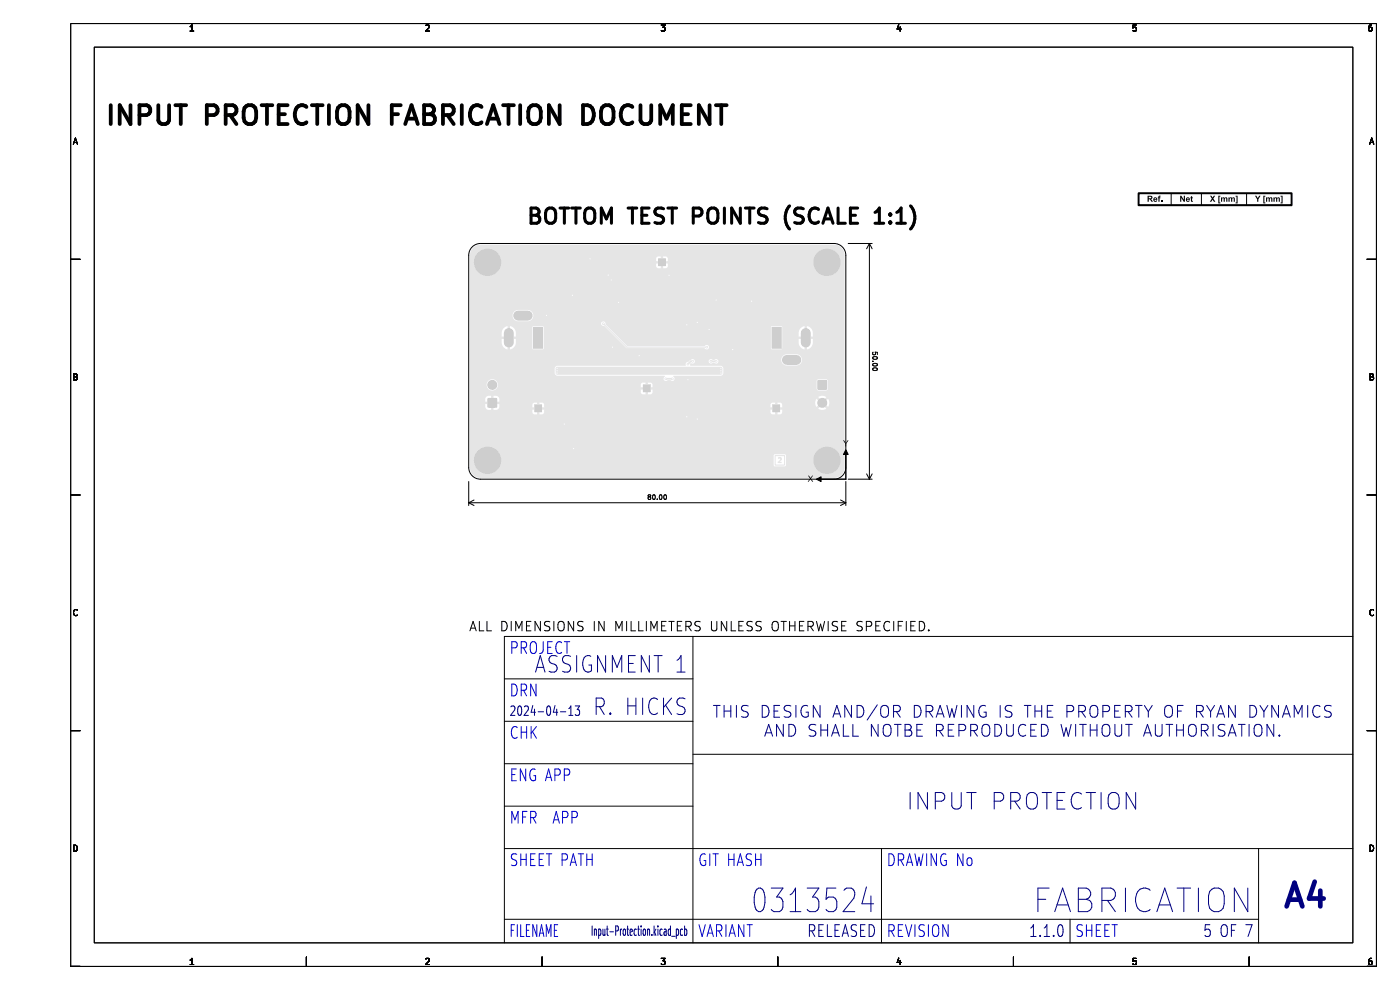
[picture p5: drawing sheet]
<svg xmlns="http://www.w3.org/2000/svg" width="297mm" height="210mm" viewBox="0 0 297 210" stroke-linecap="round" stroke-linejoin="round" font-family="sans-serif">
<defs><g id="words">
<g font-size="6.7" fill="#fff">
<text x="221.9" y="194">FABRICATION</text>
<text x="273" y="192.5">A4</text>
</g>
<g font-size="5.3" fill="#fff">
<text x="22" y="26.5">INPUT PROTECTION FABRICATION DOCUMENT</text>
<text x="163.5" y="194">0313524</text>
</g>
<text font-size="4.7" fill="#fff" x="194.5" y="171.8">INPUT PROTECTION</text>
<text font-size="4.3" fill="#fff" x="114.5" y="47.5">BOTTOM TEST POINTS (SCALE 1:1)</text>
<g font-size="4" fill="#fff">
<text x="117.1" y="143">ASSIGNMENT 1</text>
<text x="126.7" y="152">R. HICKS</text>
</g>
<text font-size="3.3" fill="#fff" x="108.6" y="154.3">THIS DESIGN AND/OR DRAWING IS THE PROPERTY OF RYAN DYNAMICSAND SHALL NOTBE REPRODUCED WITHOUT A</text>
<g font-size="2.7" fill="#fff">
<text x="102.7" y="133.9">ALL DIMENSIONS IN MILLIMETERS UNLESS OTHERWISE SPECIFIED.</text>
<text x="108" y="138.5">PROJECT</text>
<text x="108" y="147.5">DRN</text>
<text x="108" y="156.5">CHK</text>
<text x="108" y="165.5">ENG APP</text>
<text x="108" y="174.5">MFR APP</text>
<text x="108" y="183.5">SHEET PATH</text>
<text x="148" y="183.5">GIT HASH</text>
<text x="188" y="183.5">DRAWING No</text>
<text x="148" y="198.8">VARIANT</text>
<text x="173.2" y="198.8">RELEASED</text>
<text x="188" y="198.8">REVISION</text>
<text x="218" y="198.8">1.1.0</text>
<text x="228" y="198.8">SHEET</text>
<text x="256.4" y="198.8">5 OF 7</text>
</g>
<g font-size="2" fill="#fff">
<text x="108" y="152">2024-04-13</text>
<text x="108" y="198.8">FILENAME</text>
</g>
<g font-size="1.7" fill="#fff">
<text x="40" y="6.6">1</text>
<text x="90" y="6.6">2</text>
<text x="140" y="6.6">3</text>
<text x="190" y="6.6">4</text>
<text x="240" y="6.6">5</text>
<text x="290" y="6.6">6</text>
<text x="15.5" y="30.6">A</text>
<text x="290.5" y="30.6">A</text>
<text x="15.5" y="80.6">B</text>
<text x="290.5" y="80.6">B</text>
<text x="15.5" y="130.6">C</text>
<text x="290.5" y="130.6">C</text>
<text x="15.5" y="180.6">D</text>
<text x="290.5" y="180.6">D</text>
<text x="40" y="204.7">1</text>
<text x="90" y="204.7">2</text>
<text x="140" y="204.7">3</text>
<text x="190" y="204.7">4</text>
<text x="240" y="204.7">5</text>
<text x="290" y="204.7">6</text>
</g>
<g font-size="1.3" fill="#fff">
<text x="185.1" y="74.6" transform="rotate(90 185.1 74.6)">50.00</text>
<text x="137.4" y="106">80.00</text>
<text x="125.1" y="198.5">Input-Protection.kicad_pcb</text>
</g>
</g></defs>
<path d="M100.4 52.2l1-.5h.5h75a2.5 2.5 0 0 1 2.5 2.4v45a2.5 2.5 0 0 1-2.5 2.5h-75a2.5 2.5 0 0 1-2.5-2.5v-45a2.5 2.5 0 0 1 1-1.9z" fill="none" stroke="#000" stroke-width=".21"/>
<path d="M165.2 97.2l.3-.1 .2 .3-.6 .7h.6" fill="none" stroke="#e5e5e5" stroke-width=".25"/>
<path d="M164.4 96.7h2v1.9h-2z" fill="none" stroke="#e5e5e5" stroke-width=".21"/>
<g fill="#e5e5e5">
<path d="M163.9 85.9h1.5v1.5h-1.5z" fill-rule="evenodd"/>
<path d="M163.7 69.4h2v4.5h-2z" fill-rule="evenodd"/>
</g>
<path d="M166.9 76.4h2M170.9 70.7v2" fill="none" stroke="#e5e5e5" stroke-width="2"/>
<circle cx="175.4" cy="55.7" r="2.85" fill="#e5e5e5"/>
<g fill="#e5e5e5">
<path d="M113.4 85.9h1.5v1.5h-1.5z" fill-rule="evenodd"/>
<path d="M113.1 69.4h2v4.5h-2z" fill-rule="evenodd"/>
</g>
<path d="M107.9 70.7v2M109.9 67h2" fill="none" stroke="#e5e5e5" stroke-width="2"/>
<g fill="#e5e5e5">
<path d="M173.5 80.7h1.9v1.9h-1.9z" fill-rule="evenodd"/>
<path d="M103.5 84.5h1.9v1.9h-1.9z" fill-rule="evenodd"/>
<path d="M136.4 81.7h1.5v1.4h-1.5z" fill-rule="evenodd"/>
<path d="M139.7 54.9h1.5v1.5h-1.5z" fill-rule="evenodd"/>
</g>
<g fill="#e5e5e5">
<circle cx="174.4" cy="85.5" r="1"/>
<circle cx="175.4" cy="97.7" r="2.85"/>
<circle cx="104.4" cy="81.7" r="1"/>
<circle cx="103.4" cy="55.7" r="2.85"/>
<circle cx="103.4" cy="97.7" r="2.85"/>
<circle cx="152.9" cy="78.6" r=".28"/>
<circle cx="118.2" cy="78.6" r=".28"/>
<circle cx="118.2" cy="79.1" r=".28"/>
<circle cx="152.9" cy="79.1" r=".28"/>
<circle cx="152.9" cy="78.1" r=".28"/>
<circle cx="118.2" cy="78.1" r=".28"/>
<circle cx="150.8" cy="76.6" r=".28"/>
<circle cx="142.6" cy="80.3" r=".28"/>
<circle cx="141.2" cy="80.3" r=".28"/>
<circle cx="146.9" cy="76.6" r=".28"/>
<circle cx="151.9" cy="76.6" r=".27"/>
<circle cx="145.9" cy="77.3" r=".28"/>
<circle cx="129.9" cy="73.6" r=".28"/>
<circle cx="115.9" cy="66.9" r=".27"/>
<circle cx="159.4" cy="63.9" r=".28"/>
<circle cx="135.6" cy="75.4" r=".27"/>
<circle cx="129" cy="58.3" r=".27"/>
<circle cx="121.4" cy="62.7" r=".27"/>
<circle cx="147.9" cy="88.9" r=".28"/>
<circle cx="119.7" cy="90" r=".28"/>
<circle cx="145.9" cy="80.5" r=".27"/>
<circle cx="125.2" cy="54.9" r=".28"/>
<circle cx="155.4" cy="74.2" r=".28"/>
<circle cx="129.7" cy="59.4" r=".27"/>
<circle cx="121.7" cy="95.2" r=".28"/>
<circle cx="131.2" cy="64.1" r=".28"/>
<circle cx="145.7" cy="68.9" r=".28"/>
<circle cx="145.7" cy="88.4" r=".28"/>
<circle cx="151.9" cy="63.6" r=".27"/>
<circle cx="147.9" cy="68.4" r=".28"/>
<circle cx="150.4" cy="69.9" r=".28"/>
<circle cx="141.9" cy="58.4" r=".28"/>
<circle cx="149.9" cy="73.6" r=".28"/>
<circle cx="128" cy="68.7" r=".28"/>
</g>
<path d="M146.9 76.7h-.4l-.6 .6M150.8 76.7h1.1M141.2 80.4h1.4" fill="none" stroke="#e5e5e5" stroke-width=".35"/>
<path d="M128 68.6l5 5.1h16.9" fill="none" stroke="#e5e5e5" stroke-width=".21"/>
<g fill="#e5e5e5">
<path d="M100.3 52.7l.7-.6 .9-.2h75a2.25 2.25 0 0 1 2.3 2.2v.8h-37.5l-.3-.4-.7-.1v1h1v-.5h37.5v.7h-38.4l-.2-.3-.4 .1v-1l-.9 .1-.1 .9h1a.35 .35 0 0 0 .1 .6 .35 .35 0 0 0 .5-.4h38.4v.8h-37.5v-.5h-1v1h-.5v-1h-1v.7l.4 .3h1.7l.4-.5h37.5v10.5h-66.1l-.1-.6-.6-.5-2.6-.1a1.2 1.2 0 0 0-1.1 1.2 1.2 1.2 0 0 0 1.1 1.3l2.6-.1a1.21 1.21 0 0 0 .7-1.2h66.1v3.6h-6.8v-.2a1.49 1.49 0 0 0-1.2-1.1v1h-.5v-1l-.6 .2h-4.2l-.1-.2h-2.1l-.2 .2v4.2h-13.1l-.4-.4-.6 .2h-16.3l-4.6-4.5a.51 .51 0 0 0-.4-.7 .51 .51 0 0 0-.6 .5 .51 .51 0 0 0 .7 .4l.2 .3h-13.1l-.1-.2h-2.1l-.2 .2v1.1h-3.5v-.2a1.49 1.49 0 0 0-1.2-1.1v1h-.5l-.1-1a1.5 1.5 0 0 0-1.2 1.3v.9h1v.5h-1l.1 1.1a1.49 1.49 0 0 0 1.2 1.1v-1h.5l.1 1a1.51 1.51 0 0 0 1.1-1.3v-.9h-1v-.5h1v-.9h3.5v3.5l.2 .1h2.1l.1-.2v-4.5h13.1l4.5 4.5h16.6a.48 .48 0 0 0 .6 .2 .48 .48 0 0 0 .3-.5h13.1l.2 .5h2.1l.1-.2v-4.5h4.2l-.6 .7-.1 1.3h1v.5h-1v.9a1.49 1.49 0 0 0 1.3 1.3v-1h.5l.1 1a1.51 1.51 0 0 0 1.1-1.3v-.9h-1v-.5h1v-.9h6.8v5.8h-9.1l-.2-.7-.5-.4-2.6-.1a1.2 1.2 0 0 0-1 1.5h-13.4l-.4-.4-.8 .2a.5 .5 0 0 0-.7-.1 .5 .5 0 0 0 0 .8 .5 .5 0 0 0 .8-.2l.3 .1a.48 .48 0 0 0 .5 .1 .48 .48 0 0 0 .3-.5h13.4a1.2 1.2 0 0 0 1 1h2.2l.6-.2a1.23 1.23 0 0 0 .5-1.1h9.1v1.8h-25.8l-.4-.5h-6.5a.31 .31 0 0 1-.1-.5 .31 .31 0 0 1 .5 0 .49 .49 0 0 0 .4-.7 .49 .49 0 0 0-.8 0l-.5 .4a.6 .6 0 0 0-.6 .8h-27.2l-.5 .5v1.2l.5 .4h22.7l.1 .2a.51 .51 0 0 0-.1 .8 .51 .51 0 0 0 .8-.1h.5a.51 .51 0 0 0 .8 0 .51 .51 0 0 0-.2-.8l.1-.1h10.1l.4-.5v-1.1h25.8v2.7h-3.6l-.3-.3h-1.7l-.4 .3v.8h-34.8l-.2-.4-.8-.1v1.1h1v-.6h34.8v.8h-35.7a.35 .35 0 0 0-.2-.3 .35 .35 0 0 0-.4 .1v-1.1l-.7 .1-.3 .4h-30.3v-.2a1.2 1.2 0 0 0-1.9-.7 1.2 1.2 0 0 0 .3 2.1 1.2 1.2 0 0 0 1.6-1.2h30.3v.6h1a.35 .35 0 0 0 .2 .5 .35 .35 0 0 0 .4-.3h35.7l.2 .3 .2 .1 1.6 .1 .4-.4v-1.7h3.6v2.4h-40.8v-.5h-1v.9h-.5v-.9h-1l.1 .7 .4 .2h1.6l.4-.4h40.8v2.1h-3.3l-.2-.7-.7 .7-.4-.4 .7-.7a1.48 1.48 0 0 0-1.7 0l.7 .7-.4 .4-.7-.7-67.3 .1-.2-.6-.5-.1h-.5v1h-.5v-1h-.8l-.5 .6v.6h1v.5h-1l.1 .8 .6 .5h.6v-1h.5v1l1-.2 .2-.4v-.7h-1v-.5h1v-.5h67.3l-.3 .6 .1 .6h-7.1l-.2-.4-.8-.1v1h1v-.5h7.1l.2 .4 .7-.7 .4 .4-.7 .6h-8.6l-.2-.3-.4 .1v-1l-.7 .1-.3 .4h-48l-.2-.4-.8-.1v1h1v-.5h48v.5h1l-.1 .2h-49.8l-.2-.3-.4 .1v-1l-.8 .1-.2 .9h1a.35 .35 0 0 0 .2 .6 .35 .35 0 0 0 .4-.4l49.8 .1a.35 .35 0 0 0 .4 .3 .35 .35 0 0 0 .3-.4h8.6v.1a1.48 1.48 0 0 0 1.7 0l-.7-.7 .4-.4 .7 .7 .2-1h3.3v2.1h-13.3v-.5h-1v1h-.5v-1h-1v.5h-48v-.5h-1v1h-.5v-1h-1v.5l.2 .4 .3 .1h1.6l.4-.5h48l.2 .4 .3 .1h1.6l.4-.5h13.3v9.2h-12.5l-.2-.3h-2.1l-.3 .3v2.1l.3 .2h2.2l.1-2.3h12.5v2.6a2.25 2.25 0 0 1-2.3 2.2h-75a2.25 2.25 0 0 1-2.2-2.2v-45.1l.1-.7z" fill-rule="evenodd"/>
<path d="M118.1 77.8h34.8l.3 .3v1.1l-.3 .3h-34.7l-.3-.3v-1.1z" fill-rule="evenodd"/>
</g>
<g fill="#fff">
<circle cx="152.9" cy="78.7" r=".13"/>
<circle cx="118.2" cy="78.7" r=".13"/>
<circle cx="118.2" cy="79.1" r=".12"/>
<circle cx="152.9" cy="79.1" r=".12"/>
<circle cx="152.9" cy="78.2" r=".13"/>
<circle cx="118.2" cy="78.2" r=".13"/>
<circle cx="150.8" cy="76.6" r=".12"/>
<circle cx="142.6" cy="80.3" r=".13"/>
<circle cx="141.2" cy="80.3" r=".13"/>
<circle cx="146.9" cy="76.6" r=".12"/>
<circle cx="151.9" cy="76.6" r=".12"/>
<circle cx="145.9" cy="77.3" r=".12"/>
<circle cx="129.9" cy="73.6" r=".13"/>
<circle cx="115.9" cy="66.9" r=".12"/>
<circle cx="159.4" cy="63.9" r=".12"/>
<circle cx="135.6" cy="75.4" r=".12"/>
<circle cx="129" cy="58.4" r=".13"/>
<circle cx="121.4" cy="62.6" r=".13"/>
<circle cx="147.9" cy="88.9" r=".13"/>
<circle cx="119.7" cy="90" r=".13"/>
<circle cx="145.9" cy="80.6" r=".12"/>
<circle cx="125.2" cy="54.9" r=".13"/>
<circle cx="155.4" cy="74.2" r=".12"/>
<circle cx="129.7" cy="59.4" r=".12"/>
<circle cx="121.7" cy="95.1" r=".12"/>
<circle cx="131.2" cy="64.1" r=".12"/>
<circle cx="145.7" cy="68.9" r=".12"/>
<circle cx="145.7" cy="88.4" r=".13"/>
<circle cx="151.9" cy="63.7" r=".12"/>
<circle cx="147.9" cy="68.4" r=".12"/>
<circle cx="150.4" cy="69.9" r=".12"/>
<circle cx="141.9" cy="58.4" r=".13"/>
<circle cx="149.9" cy="73.6" r=".12"/>
<circle cx="128" cy="68.6" r=".13"/>
<circle cx="164.7" cy="86.6" r=".35"/>
</g>
<path d="M164.7 70.4v2.5M166.9 76.4h2M170.9 70.7v2" fill="none" stroke="#fff" stroke-width="1"/>
<g fill="#fff">
<circle cx="175.4" cy="55.6" r="1.6"/>
<circle cx="114.2" cy="86.6" r=".35"/>
</g>
<path d="M107.9 70.7v2M109.9 67h2M114.1 70.4v2.5" fill="none" stroke="#fff" stroke-width="1"/>
<g fill="#fff">
<circle cx="174.4" cy="81.7" r=".55"/>
<circle cx="174.4" cy="85.5" r=".55"/>
<circle cx="175.4" cy="97.7" r="1.6"/>
<circle cx="104.4" cy="85.5" r=".55"/>
<circle cx="104.4" cy="81.7" r=".55"/>
<circle cx="103.4" cy="55.6" r="1.6"/>
<circle cx="103.4" cy="97.7" r="1.6"/>
<circle cx="137.2" cy="82.4" r=".35"/>
<circle cx="140.4" cy="55.6" r=".35"/>
</g>
<g fill="#cecece">
<path d="M163.9 85.9h1.6v1.5h-1.6z" fill-rule="evenodd"/>
<path d="M163.7 69.4h2.1v4.5h-2.1z" fill-rule="evenodd"/>
</g>
<path d="M166.9 76.4h2M170.9 70.7v2" fill="none" stroke="#cecece" stroke-width="2.1"/>
<circle cx="175.4" cy="55.7" r="2.9" fill="#cecece"/>
<g fill="#cecece">
<path d="M113.4 85.9h1.6v1.5h-1.6z" fill-rule="evenodd"/>
<path d="M113.1 69.4h2.1v4.5h-2.1z" fill-rule="evenodd"/>
</g>
<path d="M107.9 70.7v2M109.9 67h2" fill="none" stroke="#cecece" stroke-width="2.1"/>
<g fill="#cecece">
<path d="M173.5 80.7h1.9v1.9h-1.9z" fill-rule="evenodd"/>
<path d="M103.5 84.5h1.9v1.9h-1.9z" fill-rule="evenodd"/>
<path d="M136.4 81.6h1.6v1.6h-1.6z" fill-rule="evenodd"/>
<path d="M139.7 54.9h1.5v1.5h-1.5z" fill-rule="evenodd"/>
</g>
<g fill="#cecece">
<circle cx="174.4" cy="85.5" r="1.05"/>
<circle cx="175.4" cy="97.7" r="2.9"/>
<circle cx="104.4" cy="81.7" r="1.05"/>
<circle cx="103.4" cy="55.7" r="2.9"/>
<circle cx="103.4" cy="97.7" r="2.9"/>
</g>
<path d="M241.5 41h32.5v2.5h-32.5z" fill="none" stroke="#000" stroke-width=".4"/>
<g fill="none" stroke="#000" stroke-width=".21">
<path d="M15 5h277v200h-277zM20 10h267v190h-267zM40.3 6.6h.8M40.3 5.7l.4-.4v1.3M90.3 5.4l.5-.1 .3 .4-.8 .9h.8M140.3 5.3h.8l-.4 .5 .3 .1v.6l-.2 .1-.5-.1M190.7 5.2l-.4 1h.9M191 5.7v.9M241 5.3h-.6l-.1 .6h.7v.6l-.2 .1-.5-.1M291 5.3l-.4 .1-.2 .2-.1 .7 .3 .3 .4-.1v-.6l-.4-.1-.3 .2M15.6 30.6l.4-1.3 .4 1.3M15.7 30.2h.6"/>
<path d="M290.6 30.6l.4-1.3 .4 1.3M290.7 30.2h.6M15 55h2M179.9 51.7h5.1M184.4 51.7v49.9M184.4 51.7l-.6 1.1M184.4 51.7l.6 1.1M241.5 43.5h32.5M241.5 41h32.5M248.5 41v2.5M254.9 41v2.5M264.5 41v2.5"/>
<path d="M290 55h2M15.7 79.3h.4l.2 .2-.2 .4 .2 .1 .1 .3-.2 .3h-.5zM15.7 79.9h.4M185.1 76.7h.1M185.2 77.2a.49 .49 0 0 1 .5-.2 .49 .49 0 0 1 .4 .5 .49 .49 0 0 1-.6 .2 .49 .49 0 0 1-.3-.5zM185.2 78.2a.49 .49 0 0 1 .5-.2 .49 .49 0 0 1 .4 .5 .49 .49 0 0 1-.6 .2 .49 .49 0 0 1-.3-.5zM185.2 74.7v.5h.5v-.5h.4v.5M185.2 75.7a.48 .48 0 0 1 .6-.1 .48 .48 0 0 1 .3 .5 .49 .49 0 0 1-.6 .2 .49 .49 0 0 1-.3-.5zM290.7 79.3h.4l.2 .2-.2 .4 .2 .1 .1 .3-.2 .3h-.5zM290.7 79.9h.4M15 105h2M99.4 102.1v5.1"/>
<path d="M99.4 106.7h80M99.4 106.7l1.2 .5M100.6 106.1l-1.2 .6M137.5 105.2l.2 .2M137.5 105.1v.1M137.5 105.1l.2-.1 .4 .1M137.7 105.4l-.2 .2 .2 .4 .4-.2-.2-.4M137.7 105.4h.2M138.1 105.1v.1M138.1 105.2l-.2 .2M138.5 105.1l.2-.1a.49 .49 0 0 1 .3 .5 .49 .49 0 0 1-.4 .4l-.2-.3zM139.4 105.9v.1"/>
<path d="M140 105.1l.1-.1a.49 .49 0 0 1 .4 .5 .49 .49 0 0 1-.5 .4l-.1-.3zM140.9 105.1l.2-.1a.49 .49 0 0 1 .3 .5 .49 .49 0 0 1-.4 .4l-.2-.3zM178.3 106.1l1.1 .6M179.4 102.1v5.1M179.4 106.7l-1.1 .5M179.9 101.6h5.1M183.8 100.5l.6 1.1M185 100.5l-.6 1.1M290 105h2M16.4 129.4a.58 .58 0 0 0-.8 .5 .58 .58 0 0 0 .8 .6M99.7 133.8l.7-2 .6 2M99.9 133.2h.9"/>
<path d="M101.7 131.8v2h.9M103.3 131.8v2h1M106.5 131.8a1.01 1.01 0 0 1 1.1 1 1.01 1.01 0 0 1-1.1 1zM108.5 131.8v2M109.4 133.8v-2l.7 1.4 .6-1.4v2M111.7 132.8h.7M112.6 131.8h-.9v2h.9M114.6 131.8v2l-1.1-2v2M116.6 131.9l-.7-.1-.4 .4 .2 .5 .9 .4v.5l-.3 .2-.8-.1M117.5 131.8v2M118.6 131.9a.66 .66 0 0 1 .7 0 .66 .66 0 0 1 .4 .6v.7a.67 .67 0 0 1-.7 .6 .67 .67 0 0 1-.6-.6v-.7zM121.7 131.8v2l-1.2-2v2"/>
<path d="M123.7 131.9l-.8-.1-.3 .2v.6l.9 .4 .2 .4-.4 .4-.7-.1M126.1 131.8v2M128.2 131.8v2l-1.2-2v2M130.6 133.8v-2l.7 1.4 .7-1.4v2M132.9 131.8v2M133.9 131.8v2h.9M135.5 131.8v2h1M137.1 131.8v2M138.1 133.8v-2l.6 1.4 .7-1.4v2M140.4 132.8h.6M141.3 131.8h-.9v2h.9M141.9 131.8h1.1"/>
<path d="M142.5 131.8v2M143.7 132.8h.7M144.6 131.8h-.9v2h.9M145.5 132.9h.8a.54 .54 0 0 0 .4-.6 .54 .54 0 0 0-.4-.5h-.8v2M146 132.9l.6 .9M147 135v65M148.5 131.9l-.7-.1-.3 .2v.6l.9 .4 .1 .4-.3 .4-.8-.1M150.9 131.8v1.6l.4 .4h.4l.4-.4v-1.6M154.2 131.8v2l-1.2-2v2M155.1 131.8v2h1M156.7 132.8h.7M157.7 131.8h-1v2h1"/>
<path d="M159.6 131.9l-.8-.1-.3 .4 .1 .5 .9 .4v.5l-.3 .2-.7-.1M161.5 131.9l-.8-.1-.2 .2v.6l.8 .4 .2 .4-.4 .4-.7-.1M163.9 132.1a.67 .67 0 0 1 .7-.3 .67 .67 0 0 1 .5 .7v.7a.67 .67 0 0 1-.6 .6 .67 .67 0 0 1-.7-.6zM165.7 131.8h1.1M166.3 131.8v2M167.5 132.8h1.1M167.5 131.8v2M168.6 131.8v2M169.6 132.8h.7M170.6 131.8h-1v2h1M171.4 132.9h.8a.54 .54 0 0 0 .4-.6 .54 .54 0 0 0-.4-.5h-.8v2M171.9 132.9l.6 .9"/>
<path d="M173.2 131.8l.5 2 .4-1.4 .4 1.4 .4-2M175.7 131.8v2M177.7 131.9l-.8-.1-.3 .4 .1 .5 .9 .4v.5l-.3 .2-.7-.1M178.5 132.8h.7M179.5 131.8h-1v2h1M182.9 131.9l-.7-.1-.3 .2v.6l.8 .4 .2 .4-.3 .4-.8-.1M183.8 132.9l.9-.1a.54 .54 0 0 0 .2-.6 .54 .54 0 0 0-.4-.4h-.7v2M185.8 132.8h.7M186.7 131.8h-.9v2h.9M188.7 132a.8 .8 0 0 0-1 0 .8 .8 0 0 0-.2 1 .75 .75 0 0 0 .4 .7 .75 .75 0 0 0 .8-.1M189.6 131.8v2M190.5 132.8h.7"/>
<path d="M191.5 131.8h-1v2M192.3 131.8v2M193.2 132.8h.7M194.2 131.8h-1v2h1M195 131.8a1.01 1.01 0 0 1 1.2 1 1.01 1.01 0 0 1-1.2 1zM197 133.6v.2M287 135h-180v65M291.4 129.4a.58 .58 0 0 0-.8 .5 .58 .58 0 0 0 .8 .6M15 155h2M107 153h40M107 144h40M290 155h2"/>
<path d="M15.7 179.3a.66 .66 0 0 1 .7 .6 .66 .66 0 0 1-.7 .7zM107 162h40M107 171h40M147 160h140M290.7 179.3a.66 .66 0 0 1 .7 .6 .66 .66 0 0 1-.7 .7zM107 180h180M107 195h160M187 180v20M227 195v5M267 180v20M15 205h2M40.3 203.7l.4-.4v1.3"/>
<path d="M40.3 204.6h.8M65 203v2M90.3 203.4l.5-.1 .3 .4-.8 .9h.8M115 203v2M140.3 203.3h.8l-.4 .5 .3 .1v.6l-.2 .1-.5-.1M165 203v2M190.7 203.2l-.4 1h.9M191 203.7v.9M215 203v2M241 203.3h-.6l-.1 .6h.7v.6l-.2 .1-.5-.1M265 203v2M290 205h2"/>
<path d="M291 203.3l-.4 .1-.2 .2-.1 .8 .3 .2 .4-.1v-.6l-.4-.1-.3 .2"/>
</g>
<g fill="#000">
<path d="M243.5 41.5l.9 .1 .1 .3-.8-.2v.4l.8-.2-.3 .3 .4 .6h-.3l-.5-.5-.1 .5h-.2z" fill-rule="evenodd"/>
<path d="M244.8 42l.5-.1 .2 .4h-.2l-.2-.3-.2 .3h.6v.1l-.6 .1 .2 .1 .4-.1a.47 .47 0 0 1-.7 .2 .47 .47 0 0 1 0-.7z" fill-rule="evenodd"/>
<path d="M245.8 41.6l.4-.1-.2 .2 .2 .4h-.2v.7h-.3v-.7h-.1z" fill-rule="evenodd"/>
<path d="M246.3 42.6h.3v.2h-.3z" fill-rule="evenodd"/>
<path d="M250.4 41.5h.2l.5 .9v-.9h.3v1.3h-.3l-.5-.8v.8h-.2z" fill-rule="evenodd"/>
<path d="M251.7 42l.6-.1 .1 .4h-.2l-.2-.3-.2 .3h.6v.1l-.6 .1 .2 .1 .4-.1a.47 .47 0 0 1-.7 .2 .47 .47 0 0 1 0-.7z" fill-rule="evenodd"/>
<path d="M252.6 41.7l.3-.1v.3h.2l-.2 .5 .2 .4-.4-.1-.1-.6h-.1z" fill-rule="evenodd"/>
<path d="M256.7 41.5h.3l.2 .4 .3-.4h.3l-.4 .6 .4 .7h-.3l-.3-.4-.2 .4h-.3l.4-.7z" fill-rule="evenodd"/>
<path d="M258.5 41.5h.4v.2h-.2v1.3h.2v.1h-.4z" fill-rule="evenodd"/>
<path d="M259 41.9h.3v.1l.2-.1 .3 .1 .5-.1 .1 .9h-.3l-.1-.8-.1 .2-.1 .6h-.2l-.1-.8-.2 .2v.6h-.3z" fill-rule="evenodd"/>
<path d="M260.6 41.9h.2v.1l.2-.1 .4 .1 .4-.1 .2 .9h-.3l-.1-.8-.2 .2v.6h-.2l-.2-.8-.1 .2v.6h-.3z" fill-rule="evenodd"/>
<path d="M262.1 41.5h.5v1.6h-.5v-.1h.2v-1.3h-.2z" fill-rule="evenodd"/>
<path d="M266.2 41.5h.3l.3 .5 .3-.5h.3l-.4 .8v.5h-.3v-.5z" fill-rule="evenodd"/>
<path d="M268 41.5h.4v.2h-.2v1.3h.2v.1h-.4z" fill-rule="evenodd"/>
<path d="M268.6 41.9h.2v.1l.2-.1 .4 .1 .4-.1 .1 .9h-.2l-.1-.8-.2 .2v.6h-.3l-.1-.8-.2 .2v.6h-.2z" fill-rule="evenodd"/>
<path d="M270.2 41.9h.2v.1l.2-.1 .3 .1 .5-.1 .1 .9h-.2l-.2-.8-.1 .2v.6h-.3l-.1-.8-.2 .2v.6h-.2z" fill-rule="evenodd"/>
<path d="M271.7 41.5h.4v1.6h-.4v-.1h.2v-1.3h-.2z" fill-rule="evenodd"/>
<path d="M178.8 93.4h.3l.3 .6 .4-.6h.2l-.5 .7v.6h-.2v-.6z" fill-rule="evenodd"/>
<path d="M171.4 100.9h.2l.3 .5 .4-.5h.2l-.5 .6 .5 .7h-.2l-.4-.6-.3 .6h-.2l.4-.7z" fill-rule="evenodd"/>
</g>
<path d="M179.4 95.4l.5 1h-1zM173.2 101.6l1-.5v1z" fill="#000" stroke="#000" stroke-width=".21"/>
<path d="M179.4 95.6v6h-6" fill="none" stroke="#000" stroke-width=".3"/>
<g fill="none" stroke="#000" stroke-width=".8">
<path d="M23.5 22.3v4M27.7 22.3v4l-2.3-4v4M29.6 24.4h1.5a1.09 1.09 0 0 0 .8-1 1.09 1.09 0 0 0-.8-1.1h-1.5v4M33.6 22.3v3.3l.2 .3 .5 .4h.8l.6-.4 .2-.3v-3.3M37.2 22.3h2.3M38.3 22.3v4M43.9 24.4h1.5a1.09 1.09 0 0 0 .8-1 1.09 1.09 0 0 0-.8-1.1h-1.5v4M47.9 24.4h1.5a1.09 1.09 0 0 0 .8-1 1.09 1.09 0 0 0-.8-1.1h-1.5v4M48.8 24.4l1.4 1.9M51.9 22.9a1.34 1.34 0 0 1 1.5-.6 1.34 1.34 0 0 1 .9 1.3v1.4a1.33 1.33 0 0 1-1.3 1.4 1.33 1.33 0 0 1-1.3-1.4v-1.4zM55.5 22.3h2.3M56.6 22.3v4"/>
<path d="M59.1 24.2h1.3M61 22.3h-1.9v4h1.9M65 22.7a1.49 1.49 0 0 0-1.7-.2 1.49 1.49 0 0 0-.8 1.5 1.69 1.69 0 0 0 .5 1.8 1.69 1.69 0 0 0 1.8 .3l.2-.2M66.2 22.3h2.2M67.3 22.3v4M69.8 22.3v4M72.1 22.5a1.33 1.33 0 0 1 1.4-.1 1.33 1.33 0 0 1 .7 1.2v1.4a1.34 1.34 0 0 1-1.4 1.4 1.34 1.34 0 0 1-1.3-1.4v-1.4l.2-.7zM78.2 22.3v4l-2.3-4v4M83.1 24.2h1.3M85 22.3h-1.9v4M86 26.3l1.3-4 1.3 4M86.3 25.2h2"/>
<path d="M90 22.3h1.3a.97 .97 0 0 1 .8 1 .97 .97 0 0 1-.8 .9 1.06 1.06 0 0 1 1 1 1.06 1.06 0 0 1-.8 1.1h-1.5zM90 24.2h1.3M94 24.4h1.5a1.09 1.09 0 0 0 .8-1 1.09 1.09 0 0 0-.8-1.1h-1.5v4M94.9 24.4l1.4 1.9M98 22.3v4M102.2 22.7a1.49 1.49 0 0 0-1.8-.2 1.49 1.49 0 0 0-.7 1.5 1.7 1.7 0 0 0 .4 1.8 1.7 1.7 0 0 0 1.9 .3l.2-.2M103.3 26.3l1.3-4 1.4 4M103.7 25.2h1.9M106.7 22.3h2.3M107.9 22.3v4M110.3 22.3v4M112.3 22.9a1.34 1.34 0 0 1 1.5-.6 1.34 1.34 0 0 1 .9 1.3v1.4a1.33 1.33 0 0 1-1.3 1.4 1.33 1.33 0 0 1-1.3-1.4v-1.4z"/>
<path d="M118.7 22.3v4l-2.3-4v4M123.7 22.3h.9a2.18 2.18 0 0 1 1 3.4l-.4 .4-.6 .2h-.9zM127.7 22.9a1.34 1.34 0 0 1 1.5-.6 1.34 1.34 0 0 1 1 1.3v1.4a1.33 1.33 0 0 1-1.4 1.4 1.33 1.33 0 0 1-1.3-1.4v-1.4zM134.2 22.7a1.49 1.49 0 0 0-1.8-.2 1.49 1.49 0 0 0-.7 1.5 1.69 1.69 0 0 0 .4 1.8 1.69 1.69 0 0 0 1.9 .3l.2-.2M135.9 22.3v3.3l.4 .5 .3 .2h.8l.4-.2 .4-.5v-3.3M140.1 26.3v-4l1.3 2.9 1.3-2.9v4M144.6 24.2h1.4M146.5 22.3h-1.9v4h1.9M150.5 22.3v4l-2.2-4v4M151.9 22.3h2.3M153 22.3v4"/>
</g>
<g fill="none" stroke="#000" stroke-width=".65">
<path d="M112.7 44.1h1a.78 .78 0 0 1 .7 .8 .78 .78 0 0 1-.7 .8 .86 .86 0 0 1 .8 .7 .86 .86 0 0 1-.6 1h-1.2zM112.7 45.7h1M115.9 44.6a1.08 1.08 0 0 1 1.2-.5 1.08 1.08 0 0 1 .8 1.1v1.1a1.08 1.08 0 0 1-1.1 1.1 1.08 1.08 0 0 1-1.1-1.1zM118.8 44.1h1.8M119.7 44.1v3.3M121.3 44.1h1.8M122.2 44.1v3.3M124.2 44.6a1.08 1.08 0 0 1 1.2-.5 1.08 1.08 0 0 1 .8 1.1v1.1a1.08 1.08 0 0 1-1.1 1.1 1.08 1.08 0 0 1-1.1-1.1zM127.6 47.4v-3.3l1 2.3 1.1-2.3v3.3M133.2 44.1h1.9M134.2 44.1v3.3M136.2 45.7h1"/>
<path d="M137.7 44.1h-1.5v3.3h1.5M140.8 44.3l-1.3-.2a.78 .78 0 0 0-.6 .8 .78 .78 0 0 0 .6 .8 1.18 1.18 0 0 1 1.3 .7 .83 .83 0 0 1-.6 1l-1.3-.2M141.7 44.1h1.8M142.6 44.1v3.3M147.1 45.8h1.2a.88 .88 0 0 0 .6-.8 .88 .88 0 0 0-.6-.9h-1.2v3.3M150.3 44.6a1.08 1.08 0 0 1 1.2-.5 1.08 1.08 0 0 1 .8 1.1v1.1a1.08 1.08 0 0 1-1.1 1.1 1.08 1.08 0 0 1-1.1-1.1zM153.7 44.1v3.3M157.1 44.1v3.3l-1.9-3.3v3.3M158.1 44.1h1.9M159.1 44.1v3.3M162.7 44.3l-1.2-.2a.78 .78 0 0 0-.6 .8 .78 .78 0 0 0 .6 .8 1.18 1.18 0 0 1 1.2 .7 .82 .82 0 0 1-.6 1l-1.2-.2M167.5 43.7a3.7 3.7 0 0 0 0 4.9"/>
<path d="M170.4 44.3l-1.2-.2a.78 .78 0 0 0-.6 .8 .78 .78 0 0 0 .6 .8 1.18 1.18 0 0 1 1.2 .7 .83 .83 0 0 1-.6 1l-1.2-.2M173.6 44.4a1.2 1.2 0 0 0-1.3-.1 1.2 1.2 0 0 0-.6 1.2 1.37 1.37 0 0 0 .3 1.5 1.37 1.37 0 0 0 1.5 .2l.1-.1M174.6 47.4l1-3.3 1.1 3.3M174.9 46.4h1.5M177.8 44.1v3.3h1.5M180.4 45.7h1.1M181.9 44.1h-1.5v3.3h1.5M185.6 47.4h1.9M185.6 45.1l.6-.5 .4-.5v3.3M188.9 47.1l.1 .1-.1 .2M188.9 47.1l-.2 .1 .2 .2M188.9 45.4v.3"/>
<path d="M188.9 47.1v.3M188.9 45.4l.1 .1-.1 .2M188.9 45.4l-.2 .1 .2 .2M190.2 47.4h1.9M190.2 45.1l.3-.2 .7-.8v3.3M193.2 43.7a3.7 3.7 0 0 1 0 4.9"/>
</g>
<g fill="none" stroke="#00007f" stroke-width=".21">
<path d="M118.2 139.2l-1.2-.1a.89 .89 0 0 0-.5 .8 .89 .89 0 0 0 .5 .8 1.07 1.07 0 0 1 1.2 1.2l-.2 .3-.4 .4-1.1-.2M121 139.2l-1.1-.1a.89 .89 0 0 0-.6 .8 .89 .89 0 0 0 .6 .8 1.07 1.07 0 0 1 1.1 1.2l-.1 .3-.4 .4-1.2-.2M122.3 139.1v3.5M125.3 139.2a1.01 1.01 0 0 0-1.5 .7 1.95 1.95 0 0 0 .8 2.7l.9-.4v-1.1h-.6M128.5 139.1v3.5l-1.7-3.5v3.5M134.8 139.1h-1.5v3.5h1.5M137.8 139.1v3.5l-1.8-3.5v3.5M138.8 139.1h1.7M139.6 139.1v3.5M108.4 149.9l.2-.1h.4l.2 .1v.4l-.9 1.5h.9M110 149.8h.3a1.52 1.52 0 0 1 0 2h-.1a1.64 1.64 0 0 1-.2-2zM111.2 149.9l.3-.1h.3l.3 .5-.9 1.5h.9"/>
<path d="M113 149.7l-.3 1.4h.9M113.4 150.4v1.4M113.6 142.6l1-3.5 1 3.5M113.9 141.6h1.4M114.2 151h1.1M116.2 149.8h.3a1.52 1.52 0 0 1 0 2h-.2a1.64 1.64 0 0 1-.1-2zM117.7 149.7l-.3 1.4h.9M118.1 150.4v1.4M118.9 151h1.1M120.7 151.8h.8M120.7 150.3l.4-.5v2M122 149.8h1l-.5 .7 .4 .2v.9l-.2 .2h-.5l-.2-.2"/>
<path d="M126.5 149.9h1.1a1 1 0 0 0 .6-.9 1 1 0 0 0-.6-.9h-1.1v3.5M127.2 149.9l1 1.7M129.5 151.2l.1 .2-.1 .2M129.5 151.2l-.2 .2 .2 .2M129.5 151.2v.4M129.9 142.6v-3.5l1 2.5 1-2.5v3.5M133.2 148.1v3.5M133.2 149.7h1.7M133.3 140.7h1M134.9 148.1v3.5M136.3 148.1v3.5M139.5 148.4a.98 .98 0 0 0-1-.3 .98 .98 0 0 0-.7 .8 1.95 1.95 0 0 0 .8 2.7l.9-.4"/>
<path d="M140.8 148.1v3.5M141.2 149.6l1.3 2M142.5 148.1l-1.7 2M143.6 142.6h1.7M143.6 140.1l.6-.5 .3-.5v3.5M145.3 148.2l-1.1-.1a.88 .88 0 0 0-.6 .8 .88 .88 0 0 0 .6 .8 1.07 1.07 0 0 1 1.1 1.2l-.3 .5-.2 .2-1.2-.2M151.3 149.6h1.5M152.1 149.6v2.5M153.6 149.6v2.5M153.6 150.8h1.4M155 149.6v2.5M156.2 149.6v2.5"/>
<path d="M158.7 149.8l-.9-.2a.61 .61 0 0 0-.5 .6 .61 .61 0 0 0 .5 .6 .91 .91 0 0 1 .9 .6 .64 .64 0 0 1-.4 .7l-1-.1M161.7 149.6a1.32 1.32 0 0 1 1.4 .9 1.32 1.32 0 0 1-.4 1.5l-1 .1zM162.2 156.2l.9-2.5 .8 2.5M162.5 155.5h1.2M164.2 150.8h.8M165.4 149.6h-1.2v2.5h1.2M166.2 153.7v2.5l-1.5-2.5v2.5M167.4 153.7a1.32 1.32 0 0 1 1.4 .8 1.32 1.32 0 0 1-.5 1.5l-.9 .2zM167.8 149.8l-1-.2a.61 .61 0 0 0-.5 .6 .61 .61 0 0 0 .5 .6 .92 .92 0 0 1 1 .6 .64 .64 0 0 1-.5 .7l-1-.1M168.8 149.6v2.5M171.3 149.8a1.03 1.03 0 0 0-1.1 .1 1.03 1.03 0 0 0-.3 1.2 .94 .94 0 0 0 .5 .9 .94 .94 0 0 0 1.1-.1v-.8h-.5M173.1 153.8l-1-.1a.61 .61 0 0 0-.5 .6 .61 .61 0 0 0 .5 .6 .92 .92 0 0 1 1 .6 .64 .64 0 0 1-.5 .7l-1-.2"/>
<path d="M174 149.6v2.5l-1.5-2.5v2.5M174.1 153.7v2.5M174.1 154.9h1.5M175.6 153.7v2.5M176.4 156.2l.8-2.5 .9 2.5M176.6 155.5h1.2M176.7 152.1l.8-2.5 .9 2.5M176.9 151.4h1.2M178.9 153.7v2.5h1.2M180.6 149.6v2.5l-1.4-2.5v2.5M180.9 153.7v2.5h1.2M181.8 149.6a1.32 1.32 0 0 1 1.4 .9 1.32 1.32 0 0 1-.4 1.5l-1 .1z"/>
<path d="M186.1 149.5l-2.1 3.2M186.3 153.7v2.5l-1.4-2.5v2.5M187.2 149.8a.83 .83 0 0 1 .9-.1 .83 .83 0 0 1 .4 .8v.8a.83 .83 0 0 1-.8 .9 .83 .83 0 0 1-.9-.9v-.8zM187.5 154a.84 .84 0 0 1 .9-.3 .84 .84 0 0 1 .6 .8v.8a.83 .83 0 0 1-.8 .9 .83 .83 0 0 1-.8-.9zM189.6 151h.9a.68 .68 0 0 0 .5-.7 .68 .68 0 0 0-.5-.7h-.9v2.5M189.7 153.7h1.5M190.2 151l.8 1.1M190.5 153.7v2.5M192 153.7h.8a.61 .61 0 0 1 .5 .6 .61 .61 0 0 1-.5 .6 .67 .67 0 0 1 .7 .6 .67 .67 0 0 1-.5 .7h-1zM192 154.9h.8M194 149.6a1.32 1.32 0 0 1 1.4 .9 1.32 1.32 0 0 1-.5 1.5l-.9 .1zM194.5 154.9h.8"/>
<path d="M195.7 153.7h-1.2v2.5h1.2M196.5 151h.9a.68 .68 0 0 0 .5-.7 .68 .68 0 0 0-.5-.7h-.9v2.5M197.1 151l.8 1.1M198.6 152.1l.8-2.5 .9 2.5M198.7 155h.9a.68 .68 0 0 0 .5-.7 .68 .68 0 0 0-.5-.6h-.9v2.5M198.8 151.4h1.2M199.3 155l.8 1.2M200.9 149.6l.6 2.5 .4-1.7 .5 1.7 .6-2.5M201.2 154.9h.8M202.4 153.7h-1.2v2.5h1.2M203.4 155h1a.68 .68 0 0 0 .5-.7 .68 .68 0 0 0-.5-.6h-1v2.5M204 149.6v2.5"/>
<path d="M205.9 155h1a.68 .68 0 0 0 .5-.7 .68 .68 0 0 0-.5-.6h-1v2.5M206.5 155l.9 1.2M206.6 149.6v2.5l-1.4-2.5v2.5M208.4 154a.84 .84 0 0 1 1-.3 .84 .84 0 0 1 .6 .8v.8a.83 .83 0 0 1-.9 .9 .83 .83 0 0 1-.8-.9zM209.1 149.8a1.03 1.03 0 0 0-1.2 .1 1.03 1.03 0 0 0-.2 1.2 .94 .94 0 0 0 .4 .9 .94 .94 0 0 0 1.1-.1v-.8h-.5M211 153.7a1.32 1.32 0 0 1 1.5 .8 1.32 1.32 0 0 1-.5 1.5l-1 .2zM212.2 149.6v2.5M213.6 153.7v2l.4 .5h.5l.5-.5v-2M214.7 149.8l-1-.2a.61 .61 0 0 0-.5 .6 .61 .61 0 0 0 .5 .6 .92 .92 0 0 1 1 .6 .64 .64 0 0 1-.5 .7l-.9-.1M217.3 149.6h1.4M217.6 153.9a1 1 0 0 0-1.2 0 1 1 0 0 0-.3 1.2 .94 .94 0 0 0 .4 1 .94 .94 0 0 0 1.1-.2M218 149.6v2.5"/>
<path d="M218.7 154.9h.8M219.6 150.8h1.4M219.6 149.6v2.5M219.9 153.7h-1.2v2.5h1.2M220.9 153.7a1.32 1.32 0 0 1 1.5 .8 1.32 1.32 0 0 1-.5 1.5l-1 .2zM221 149.6v2.5M222.2 150.8h.8M223.4 149.6h-1.2v2.5h1.2M225.1 153.7l.6 2.5 .5-1.8 .4 1.8 .6-2.5M226.3 151h1a.68 .68 0 0 0 .5-.7 .68 .68 0 0 0-.5-.7h-1v2.5M228.2 153.7v2.5M228.8 151h1a.68 .68 0 0 0 .5-.7 .68 .68 0 0 0-.5-.7h-1v2.5"/>
<path d="M229 153.7h1.5M229.4 151l.9 1.1M229.7 153.7v2.5M231.3 154.9h1.4M231.3 153.7v2.5M231.6 149.8a.83 .83 0 0 1 .9-.1 .83 .83 0 0 1 .4 .8v.8a.83 .83 0 0 1-.8 .9 .83 .83 0 0 1-.9-.9v-.8zM232.7 153.7v2.5M233.9 154a.84 .84 0 0 1 1-.3 .84 .84 0 0 1 .6 .8v.8a.83 .83 0 0 1-.9 .9 .83 .83 0 0 1-.8-.9zM234 151h.9a.68 .68 0 0 0 .5-.7 .68 .68 0 0 0-.5-.7h-.9v2.5M236.5 150.8h.8M236.5 153.7v2l.5 .5 .7-.2 .3-.3v-2M237.7 149.6h-1.2v2.5h1.2"/>
<path d="M238.7 151h1a.68 .68 0 0 0 .5-.7 .68 .68 0 0 0-.5-.7h-1v2.5M238.8 153.7h1.4M239.3 151l.9 1.1M239.5 153.7v2.5M240.9 149.6h1.4M241.6 149.6v2.5M242.6 156.2l.8-2.5 .9 2.5M242.8 149.6l.8 1.4M242.8 155.5h1.2M243.6 151v1.1M244.4 149.6l-.8 1.4M245.1 153.7v2l.5 .5 .7-.2 .2-.3v-2"/>
<path d="M247.4 153.7h1.4M247.4 149.8a.83 .83 0 0 1 .9-.1 .83 .83 0 0 1 .4 .8v.8a.83 .83 0 0 1-.8 .9 .83 .83 0 0 1-.8-.9v-.8zM248.1 153.7v2.5M249.6 154.9h1.4M249.6 153.7v2.5M249.8 150.8h.8M251 149.6h-1.2v2.5M251 153.7v2.5M252.2 154a.84 .84 0 0 1 1-.3 .84 .84 0 0 1 .6 .8v.8a.83 .83 0 0 1-.8 .9 .83 .83 0 0 1-.9-.9zM253.8 151h1a.68 .68 0 0 0 .5-.7 .68 .68 0 0 0-.5-.7h-1v2.5M254.4 151l.9 1.1M254.9 155h.9a.68 .68 0 0 0 .5-.7 .68 .68 0 0 0-.5-.6h-.9v2.5"/>
<path d="M255.5 155l.8 1.2M256 149.6l.8 1.4M256.8 151v1.1M257.4 153.7v2.5M257.7 149.6l-.9 1.4M258.1 152.1l.9-2.5 .8 2.5M258.4 151.4h1.2M259.9 153.8l-1-.1a.61 .61 0 0 0-.5 .6 .61 .61 0 0 0 .5 .6 .92 .92 0 0 1 1 .6 .63 .63 0 0 1-.5 .7l-1-.2M260.6 156.2l.8-2.5 .8 2.5M260.8 155.5h1.2M262.1 149.6v2.5l-1.5-2.5v2.5M262.7 153.7h1.4"/>
<path d="M263.4 153.7v2.5M265 153.7v2.5M265.2 149.6a1.32 1.32 0 0 1 1.4 .9 1.32 1.32 0 0 1-.5 1.5l-.9 .1zM266.2 154a.84 .84 0 0 1 .9-.3 .84 .84 0 0 1 .6 .8v.8a.83 .83 0 0 1-.8 .9 .83 .83 0 0 1-.9-.9zM267.3 149.6l.8 1.4M268.1 151v1.1M269 149.6l-.9 1.4M270.2 153.7v2.5l-1.4-2.5v2.5M271.2 149.6v2.5l-1.4-2.5v2.5M271.4 155.9l.1 .1-.1 .2M271.4 155.9l-.1 .1 .1 .2M271.4 155.9v.3"/>
<path d="M272.1 152.1l.8-2.5 .8 2.5M272.3 151.4h1.2M274.6 152.1v-2.5l.8 1.8 .8-1.8v2.5M277.4 149.6v2.5M280 149.9a1 1 0 0 0-1.2 0 1 1 0 0 0-.3 1.2 .94 .94 0 0 0 .5 .9 .94 .94 0 0 0 1-.1M282.4 149.8l-.9-.2a.61 .61 0 0 0-.5 .6 .61 .61 0 0 0 .5 .6 .92 .92 0 0 1 .9 .6 .64 .64 0 0 1-.5 .7l-.9-.1M193.1 168.1v3.5M196.8 168.1v3.5l-2-3.5v3.5M198.4 170h1.4a.95 .95 0 0 0 .7-1 .95 .95 0 0 0-.7-.9h-1.4v3.5M201.9 168.1v2.9l.4 .5 .3 .1h.7l.3-.1 .3-.5v-2.9M205.1 168.1h2M206.1 168.1v3.5"/>
<path d="M210.9 170h1.4a.95 .95 0 0 0 .7-1 .95 .95 0 0 0-.7-.9h-1.4v3.5M214.4 170h1.4a.95 .95 0 0 0 .7-1 .95 .95 0 0 0-.7-.9h-1.4v3.5M215.3 170l1.1 1.6M218.3 168.3a1.16 1.16 0 0 1 1.2-.1 1.16 1.16 0 0 1 .6 1.1v1.2a1.17 1.17 0 0 1-1.2 1.2 1.17 1.17 0 0 1-1.1-1.2v-1.2l.1-.7zM221.1 168.1h2M222.1 168.1v3.5M224.3 169.8h1.1M225.9 168.1h-1.6v3.5h1.6M229.4 168.5a1.3 1.3 0 0 0-1.5-.2 1.3 1.3 0 0 0-.6 1.3 1.48 1.48 0 0 0 .4 1.6 1.48 1.48 0 0 0 1.6 .3l.1-.2M230.4 168.1h2M231.4 168.1v3.5M233.6 168.1v3.5"/>
<path d="M235.3 168.6a1.17 1.17 0 0 1 1.3-.5 1.17 1.17 0 0 1 .8 1.2v1.2a1.17 1.17 0 0 1-1.1 1.2 1.17 1.17 0 0 1-1.2-1.2zM240.9 168.1v3.5l-2-3.5v3.5M125.6 196.4v2M126.1 197.1v1.3M126.1 197.3l.1-.2 .3 .1v1.2M127 197.2l.3-.1 .2 .4-.1 .8h-.4M127 197.1v2M127.9 197.1l.1 1.2 .2 .1 .1-.2M128.3 197.1v1.3M128.7 197.1h.3M128.8 196.4v1.7l.2 .3M129.4 197.7h.7"/>
<path d="M130.6 197.5a.59 .59 0 0 0 .6-.4 .59 .59 0 0 0-.2-.7h-.4v2M131.6 197.1v1.3M131.9 197.1l-.3 .4M132.3 197.2l.2-.1 .2 .4v.5l-.2 .4-.2-.1-.1-.3zM133 197.1h.4M133.1 196.4v1.7l.3 .3M133.7 197.8l.4-.2-.1-.5-.3 .1v.9l.1 .3 .3-.1M135 197.2l-.3-.1-.2 .4 .1 .8h.4M135.3 197.1h.4M135.4 196.4v1.7l.3 .3M136 196.4v.2M136 197.1v1.3"/>
<path d="M136.5 197.2l.3-.1 .2 .4v.5l-.2 .4-.3-.1-.1-.3zM137.4 197.3l.1-.2 .3 .1v1.2M137.4 197.1v1.3M138.3 198.2v.2M138.8 196.4v2M138.9 197.7l.2 .7M139.1 197.1l-.3 .8M139.6 196.4v.2M139.6 197.1v1.3M140.5 197.2l-.3-.1-.2 .4 .1 .8h.4M140.9 197.2h.4v1.2M141.3 197.6a.43 .43 0 0 0-.4 .3 .43 .43 0 0 0 .3 .5l.1-.1"/>
<path d="M142.2 197.2l-.2-.1-.2 .4 .1 .8h.3M142.2 196.4v2M142.5 198.6h.7M143.5 197.2l.3-.1 .2 .4-.1 .8h-.4M143.5 197.1v2M144.8 197.2l-.3-.1-.2 .4 .1 .8h.4M145.2 197.2l.3-.1 .2 .4-.1 .8h-.4M145.2 196.4v2M160.6 188.6a.9 .9 0 0 1 1-.1 .9 .9 0 0 1 .5 .8 4.7 4.7 0 0 1-.4 3.8 .9 .9 0 0 1-1 .2 .9 .9 0 0 1-.5-.9 4.7 4.7 0 0 1 .4-3.8zM163.6 188.4h2.5l-1.3 1.9a1.1 1.1 0 0 1 1.3 .9v1.2l-.4 .7-.4 .3h-1.1l-.6-.5M167.6 193.4h2.3M167.6 189.8l.4-.2 .8-1.2v5"/>
<path d="M171.2 188.4h2.5l-1.3 1.9a1.1 1.1 0 0 1 1.3 .9v1.2l-.4 .7-.3 .3h-1.2l-.6-.5M171.7 197.5h.8a.73 .73 0 0 0 .4-.7 .73 .73 0 0 0-.4-.6h-.8v2.5M172.2 197.5l.7 1.2M173.7 197.3h.7M174.7 196.2h-1v2.5h1M175.5 196.2v2.5h1M177.1 197.3h.7M177.3 188.4h-1.9l-.2 2.4 .6-.5h1l.3 .2a2.06 2.06 0 0 1 0 2.6l-.3 .3h-1l-.6-.5M178.1 196.2h-1v2.5h1M178.7 198.7l.6-2.5 .7 2.5M178.9 197.9h.9M179 188.9l.6-.5h1a1.44 1.44 0 0 1 .5 2.1l-2.2 2.9h2.4"/>
<path d="M181.7 196.3l-.7-.1-.3 .2-.1 .5a.99 .99 0 0 0 .9 .7l.2 .3-.2 .6-.2 .2-.7-.2M182.6 197.3h.6M183.5 196.2h-.9v2.5h.9M183.8 188.1l-.9 3.6h2.4M184.4 196.2h.5a1.49 1.49 0 0 1 0 2.5h-.5zM184.8 190.1v3.3M218.7 198.7h1.1M218.7 196.9l.5-.7v2.5M220.2 190.8h1.7M220.7 198.4v.3M221.5 198.7h1.2M221.5 196.9l.6-.7v2.5"/>
<path d="M222.6 188.4h-2.4v5M223.5 198.4v.3M223.8 193.4l1.6-5 1.7 5M224.2 192h2.4M224.7 196.3a.45 .45 0 0 1 .5-.1 .45 .45 0 0 1 .2 .4l.1 1.1a.92 .92 0 0 1-.5 1h-.1a1.94 1.94 0 0 1-.2-2.4zM228.8 188.4h1.6a1.21 1.21 0 0 1 1 1.2 1.21 1.21 0 0 1-1 1.2 1.33 1.33 0 0 1 1.3 1.2 1.33 1.33 0 0 1-1 1.4h-1.9zM228.8 190.8h1.6M233.8 191h1.9a1.36 1.36 0 0 0 1-1.3 1.36 1.36 0 0 0-1-1.3h-1.9v5M235 191l1.6 2.4M238.8 188.4v5M244 188.9a1.73 1.73 0 0 0-2.9 .7 3.2 3.2 0 0 0 .8 3.5 1.76 1.76 0 0 0 2.1-.2M245.4 193.4l1.7-5 1.7 5"/>
<path d="M245.9 192h2.4M249.7 188.4h2.9M251.1 188.4v5M254.2 188.4v5M256.6 189.1a1.68 1.68 0 0 1 1.9-.7 1.68 1.68 0 0 1 1.2 1.7v1.6a1.67 1.67 0 0 1-1.7 1.8 1.67 1.67 0 0 1-1.6-1.8v-1.6zM256.7 196.2h-1l-.1 1.1 .3-.2 .7 .1a1.03 1.03 0 0 1 0 1.3l-.7 .2-.3-.3M259.3 196.3l.2-.1 .6 .1a1.84 1.84 0 0 1-.2 2.4l-.6-.2a2.12 2.12 0 0 1 0-2.2zM261.2 197.3h.7M262.2 196.2h-1v2.5M264.3 196.2h1.3l-.8 2.5M264.7 188.4v5l-2.8-5v5"/>
</g>
<path d="M273 192.3l1.6-5 1.7 5M273.4 190.8h2.4M278.9 187l-1.2 3.6h3.1M280.1 188.9v3.4" fill="none" stroke="#00007f" stroke-width="1"/>
<g fill="none" stroke="#00f" stroke-width=".21">
<path d="M108.6 137.4h.7a.73 .73 0 0 0 .4-.6 .73 .73 0 0 0-.4-.7h-.7v2.5M110.6 137.4h.7a.73 .73 0 0 0 .4-.6 .73 .73 0 0 0-.4-.7h-.7v2.5M111.1 137.4l.6 1.2M112.8 136.2l.2-.1 .5 .1a1.85 1.85 0 0 1-.2 2.4l-.5-.1a2.13 2.13 0 0 1 0-2.3zM115.2 136.1v1.8a.68 .68 0 0 1-.7 .7M116.2 137.3h.7M117.1 136.1h-.9v2.5h.9M119.1 136.4a.64 .64 0 0 0-.6-.3 .64 .64 0 0 0-.5 .6l-.1 .8a.94 .94 0 0 0 .9 1.1l.3-.2M119.7 136.1h1.2M120.3 136.1v2.5M108.6 145.1h.5a1.49 1.49 0 0 1 0 2.5h-.5zM109.7 154.4a.64 .64 0 0 0-.7-.3 .64 .64 0 0 0-.4 .6l-.1 .8a.94 .94 0 0 0 .8 1.1l.4-.2"/>
<path d="M110.6 146.4h.7a.73 .73 0 0 0 .4-.6 .73 .73 0 0 0-.4-.7h-.7v2.5M110.6 154.1v2.5M110.6 155.3h1.1M111.1 146.4l.6 1.2M111.7 154.1v2.5M112.7 154.1v2.5M113 155.2l.8 1.4M113.7 145.1v2.5l-1.1-2.5v2.5M113.8 154.1l-1.1 1.4M108.6 174.6v-2.5l.6 1.8 .7-1.8v2.5M108.6 164.3h.6M109.5 163.1h-.9v2.5h.9"/>
<path d="M110.9 173.3h.6M111.5 163.1v2.5l-1.1-2.5v2.5M111.8 172.1h-.9v2.5M112.6 173.4h.7a.73 .73 0 0 0 .4-.6 .73 .73 0 0 0-.4-.7h-.7v2.5M113.1 173.4l.6 1.2M113.5 163.2a.66 .66 0 0 0-1 .5l-.1 .8a.94 .94 0 0 0 .8 1.1l.4-.2v-.9h-.4M115.7 165.6l.7-2.5 .7 2.5M115.9 164.9h1M117.3 174.6l.7-2.5 .7 2.5M117.5 173.9h1M117.7 164.4h.8a.73 .73 0 0 0 .4-.6 .73 .73 0 0 0-.4-.7h-.8v2.5M119.3 173.4h.8a.73 .73 0 0 0 .4-.6 .73 .73 0 0 0-.4-.7h-.8v2.5"/>
<path d="M119.7 164.4h.8a.73 .73 0 0 0 .4-.6 .73 .73 0 0 0-.4-.7h-.8v2.5M121.3 173.4h.8a.73 .73 0 0 0 .4-.6 .73 .73 0 0 0-.4-.7h-.8v2.5M108.5 197.3h.5M109.2 196.2h-.7v2.5M109.6 181.2l-.7-.1-.3 .3-.1 .4a1 1 0 0 0 .9 .7l.2 .4-.2 .6-.2 .1-.7-.1M109.7 196.2v2.5M110.5 196.2v2.5h.7M110.5 181.1v2.5M110.5 182.3h1.1M111.6 181.1v2.5M111.7 197.3h.5M112.4 196.2h-.7v2.5h.7"/>
<path d="M112.6 182.3h.6M113.5 181.1h-.9v2.5h.9M113.9 196.2v2.5l-.9-2.5v2.5M114.4 182.3h.7M114.4 198.7l.5-2.5 .5 2.5M114.5 197.9h.7M115.3 181.1h-.9v2.5h.9M115.9 198.7v-2.5l.5 1.7 .5-1.7v2.5M115.9 181.1h1.2M116.5 181.1v2.5M117.6 197.3h.5M118.3 196.2h-.7v2.5h.7"/>
<path d="M119.2 182.4h.8a.73 .73 0 0 0 .4-.6 .73 .73 0 0 0-.4-.7h-.8v2.5M121 183.6l.6-2.5 .7 2.5M121.1 182.9h1M122.7 181.1h1.1M123.2 181.1v2.5M124.5 182.3h1.1M124.5 181.1v2.5M125.6 181.1v2.5M148.3 196.2l.7 2.5 .6-2.5M149.6 181.2a.66 .66 0 0 0-1 .5l-.1 .8a.94 .94 0 0 0 .8 1.1l.4-.2v-.9h-.4M150 198.7l.7-2.5 .6 2.5M150.2 197.9h.9"/>
<path d="M150.6 181.1v2.5M151.2 181.1h1.2M151.8 181.1v2.5M152 197.5h.8a.73 .73 0 0 0 .4-.7 .73 .73 0 0 0-.4-.6h-.8v2.5M152.5 197.5l.6 1.2M154 196.2v2.5M154.6 182.3h1.1M154.6 181.1v2.5M154.7 198.7l.6-2.5 .7 2.5M154.9 197.9h.9M155.7 181.1v2.5M156.4 183.6l.7-2.5 .6 2.5"/>
<path d="M156.6 182.9h.9M157.8 196.2v2.5l-1.1-2.5v2.5M158.5 196.2h1.1M159.1 196.2v2.5M159.4 181.2l-.7-.1-.3 .3-.1 .4a1 1 0 0 0 .9 .7l.2 .4-.2 .6-.1 .1-.8-.1M160.3 182.3h1.1M160.3 181.1v2.5M161.4 181.1v2.5M188.6 181.1h.5a1.49 1.49 0 0 1 0 2.5h-.5zM188.6 197.5h.7a.73 .73 0 0 0 .4-.7 .73 .73 0 0 0-.4-.6h-.7v2.5M189.1 197.5l.6 1.2M190.6 197.3h.6"/>
<path d="M190.6 182.4h.7a.73 .73 0 0 0 .4-.6 .73 .73 0 0 0-.4-.7h-.7v2.5M191.1 182.4l.6 1.2M191.5 196.2h-.9v2.5h.9M192.1 196.2l.7 2.5 .6-2.5M192.3 183.6l.7-2.5 .6 2.5M192.5 182.9h.9M194.1 196.2v2.5M194.1 181.1l.5 2.5 .4-1.8 .3 1.8 .5-2.5M196.1 196.3l-.8-.1-.2 .2-.1 .5a.99 .99 0 0 0 .9 .7l.2 .3-.2 .6-.2 .2-.7-.2M196.6 181.1v2.5M197 196.2v2.5M198.1 196.3l.2-.1 .6 .1a1.85 1.85 0 0 1-.2 2.4l-.6-.2a2.11 2.11 0 0 1 0-2.2z"/>
<path d="M198.7 181.1v2.5l-1.2-2.5v2.5M200.7 181.2a.66 .66 0 0 0-1.1 .5l-.1 .8a.94 .94 0 0 0 .9 1.1l.4-.2v-.9h-.4M201.1 196.2v2.5l-1.1-2.5v2.5M204.3 181.1v2.5l-1.2-2.5v2.5M205.3 182.1l.2-.1a.55 .55 0 0 1 .7 .4v.7a.52 .52 0 0 1-.5 .5 .52 .52 0 0 1-.6-.5v-.7zM229.6 196.3l-.7-.1-.3 .2-.1 .5a.99 .99 0 0 0 .9 .7l.2 .3-.2 .6-.2 .2-.7-.2M230.5 197.3h1.1M230.5 196.2v2.5M231.6 196.2v2.5M232.6 197.3h.6M233.5 196.2h-.9v2.5h.9M234.4 197.3h.7"/>
<path d="M235.3 196.2h-.9v2.5h.9M235.9 196.2h1.2M236.5 196.2v2.5"/>
</g>
<use href="#words"/>
</svg>
